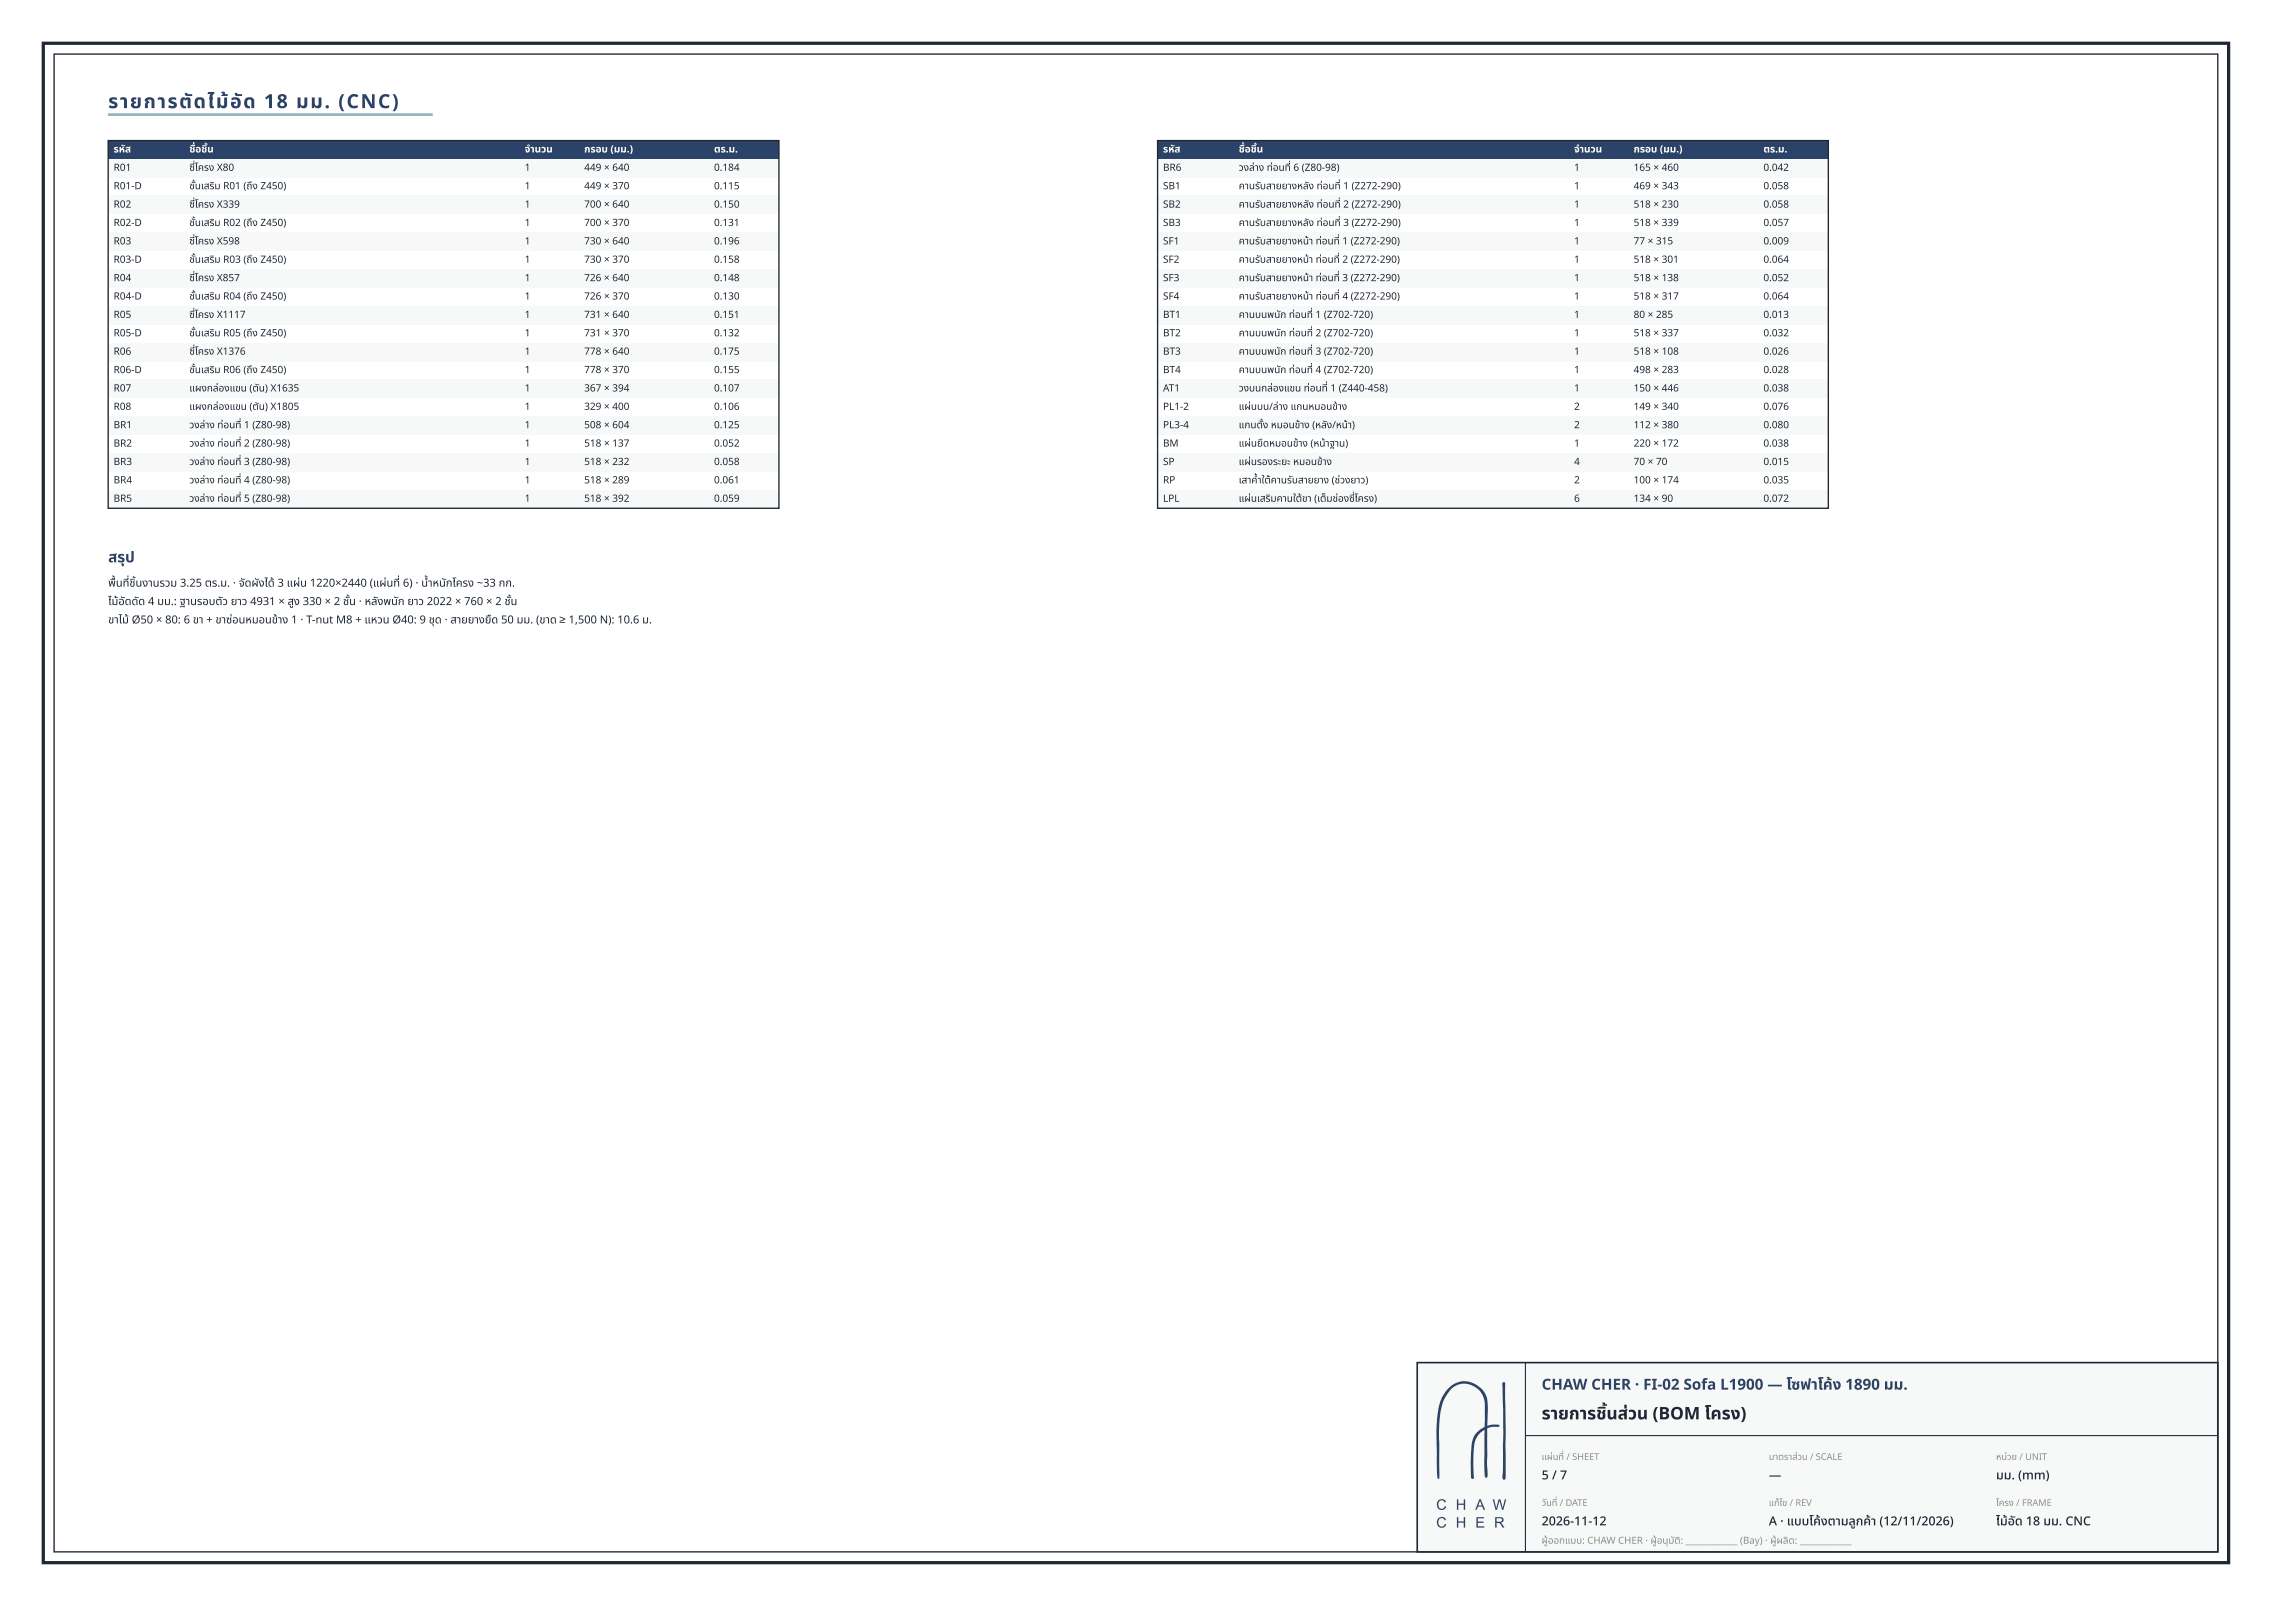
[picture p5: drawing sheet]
<svg xmlns="http://www.w3.org/2000/svg" width="420mm" height="297mm" viewBox="0 0 420 297" stroke-linecap="round" stroke-linejoin="round" font-family="sans-serif">
<defs><g id="words">
<text font-size="3.6" fill="#2b4368" x="20" y="20">รายการตั ดไม้ อั ด 18 มม. (CNC)</text>
<g font-size="3.2" fill="#1e2733">
<text x="285" y="262.5">รายการชิ้ นส่ วน (BOM โครง)</text>
<text x="297.1" y="262.5">ชิ้</text>
<text x="301" y="262.5">ส่</text>
</g>
<g font-size="2.8" fill="#2b4368">
<text x="20" y="104">สรุ ป</text>
<text x="285" y="257">CHAW CHER · FI-02 Sofa L1900 — โซฟาโค้ ง 1890 มม.</text>
</g>
<g font-size="2.3" fill="#1e2733">
<text x="285" y="273.6">5 / 7</text>
<text x="327" y="273.6">—</text>
<text x="369" y="273.6">มม. (mm)</text>
<text x="285" y="282.1">2026-11-12</text>
<text x="327" y="282.1">A · แบบโค้ งตามลู กค้ า (12/11/2026)</text>
<text x="343.1" y="282.1">ลู</text>
<text x="369" y="282.1">ไม้ อัม้ อัด 18 มม. CNC</text>
</g>
<g font-size="2" fill="#1e2733">
<text x="20" y="108.5">พื้ นที่ ชิ้ นงานรวม 3.25 ตร.ม. · จั ดผั งได้ 3 แผ่ น 1220×2440 (แผ่ นที่</text>
<text x="20" y="111.9">ไม้ อัม้ อัดดั ด 4 มม.: ฐานรอบตั ว ยาว 4931 × สู ง 330 × 2 ชั้ น · หลั งพนั ก ยาว 2022 × 760 × 2 ชั้ น</text>
<text x="21.4" y="108.5">พื้</text>
<text x="25.1" y="108.5">ชิ้</text>
<text x="25.6" y="111.9">ดั</text>
<text x="45.2" y="108.5">จั</text>
<text x="47.8" y="108.5">ผั</text>
<text x="54.3" y="111.9">สู</text>
<text x="55.5" y="108.5">ผ่</text>
<text x="64.6" y="111.9">ชั้</text>
<text x="71.5" y="108.5">ผ่</text>
<text x="73.6" y="111.9">นั</text>
<text x="74.5" y="108.5">6) · น้ำ</text>
<text x="80" y="108.5">หนั กโครง ~33 กก.</text>
<text x="82.4" y="108.5">นั</text>
<text x="94.4" y="111.9">ชั้</text>
<text x="20" y="115.3">ขาไม้ Ø50 × 80: 6 ขา + ขาซ่ อนหมอนข้ าข้ ง 1 · T-nut M8 + แหวน Ø40: 9 ชุ ด · สายยางยื ด 50 มม. (ขาด ≥ 1,500 N): 10.6 ม.</text>
<text x="43" y="115.3">ซ่</text>
<text x="90.9" y="115.3">ยื</text>
</g>
<g font-size="1.8" fill="#fff">
<text x="21" y="28.2">รหั ส</text>
<text x="35" y="28.2">ชื่ อชิ้ น</text>
<text x="36.2" y="28.2">ชื่</text>
<text x="38.4" y="28.2">ชิ้</text>
<text x="97" y="28.2">จำ</text>
<text x="98.8" y="28.2">นวน</text>
<text x="108" y="28.2">กรอบ (มม.)</text>
<text x="132" y="28.2">ตร.ม.</text>
<text x="215" y="28.2">รหั ส</text>
<text x="229" y="28.2">ชื่ อชิ้ น</text>
<text x="230.1" y="28.2">ชื่</text>
<text x="232.4" y="28.2">ชิ้</text>
<text x="291" y="28.2">จำ</text>
<text x="292.8" y="28.2">นวน</text>
<text x="302" y="28.2">กรอบ (มม.)</text>
<text x="326" y="28.2">ตร.ม.</text>
</g>
<g font-size="1.8" fill="#1e2733">
<text x="21" y="31.6">R01</text>
<text x="21" y="35">R01-D</text>
<text x="35" y="31.6">ซี่ โซี่ครง X80</text>
<text x="35" y="35">ชั้ นเสริ ม R01 (ถึ ง Z450)</text>
<text x="36" y="35">ชั้</text>
<text x="39.7" y="35">ริ</text>
<text x="97" y="31.6">1</text>
<text x="97" y="35">1</text>
<text x="108" y="31.6">449 × 640</text>
<text x="108" y="35">449 × 370</text>
<text x="132" y="31.6">0.184</text>
<text x="132" y="35">0.115</text>
<text x="215" y="31.6">BR6</text>
<text x="215" y="35">SB1</text>
<text x="229" y="31.6">วงล่ าง ท่ อนที่</text>
<text x="229" y="35">คานรั บสายยางหลั ง ท่ อนที่</text>
<text x="233" y="35">รั</text>
<text x="239.1" y="31.6">6 (Z80-98)</text>
<text x="248.3" y="35">1 (Z272-290)</text>
<text x="291" y="31.6">1</text>
<text x="291" y="35">1</text>
<text x="302" y="31.6">165 × 460</text>
<text x="302" y="35">469 × 343</text>
<text x="326" y="31.6">0.042</text>
<text x="326" y="35">0.058</text>
<text x="21" y="38.4">R02</text>
<text x="21" y="41.8">R02-D</text>
<text x="35" y="38.4">ซี่ โซี่ครง X339</text>
<text x="35" y="41.8">ชั้ นเสริ ม R02 (ถึ ง Z450)</text>
<text x="36" y="41.8">ชั้</text>
<text x="39.7" y="41.8">ริ</text>
<text x="97" y="38.4">1</text>
<text x="97" y="41.8">1</text>
<text x="108" y="38.4">700 × 640</text>
<text x="108" y="41.8">700 × 370</text>
<text x="132" y="38.4">0.150</text>
<text x="132" y="41.8">0.131</text>
<text x="215" y="38.4">SB2</text>
<text x="215" y="41.8">SB3</text>
<text x="229" y="38.4">คานรั บสายยางหลั ง ท่ อนที่</text>
<text x="229" y="41.8">คานรั บสายยางหลั ง ท่ อนที่</text>
<text x="233" y="38.4">รั</text>
<text x="233" y="41.8">รั</text>
<text x="248.3" y="38.4">2 (Z272-290)</text>
<text x="248.3" y="41.8">3 (Z272-290)</text>
<text x="291" y="38.4">1</text>
<text x="291" y="41.8">1</text>
<text x="302" y="38.4">518 × 230</text>
<text x="302" y="41.8">518 × 339</text>
<text x="326" y="38.4">0.058</text>
<text x="326" y="41.8">0.057</text>
<text x="21" y="45.2">R03</text>
<text x="35" y="45.2">ซี่ โซี่ครง X598</text>
<text x="97" y="45.2">1</text>
<text x="108" y="45.2">730 × 640</text>
<text x="132" y="45.2">0.196</text>
<text x="215" y="45.2">SF1</text>
<text x="229" y="45.2">คานรั บสายยางหน้ าน้ ท่ อนที่</text>
<text x="233" y="45.2">รั</text>
<text x="248.2" y="45.2">1 (Z272-290)</text>
<text x="291" y="45.2">1</text>
<text x="302" y="45.2">77 × 315</text>
<text x="326" y="45.2">0.009</text>
<text x="21" y="48.6">R03-D</text>
<text x="21" y="52">R04</text>
<text x="35" y="48.6">ชั้ นเสริ ม R03 (ถึ ง Z450)</text>
<text x="35" y="52">ซี่ โซี่ครง X857</text>
<text x="36" y="48.6">ชั้</text>
<text x="39.7" y="48.6">ริ</text>
<text x="97" y="48.6">1</text>
<text x="97" y="52">1</text>
<text x="108" y="48.6">730 × 370</text>
<text x="108" y="52">726 × 640</text>
<text x="132" y="48.6">0.158</text>
<text x="132" y="52">0.148</text>
<text x="215" y="48.6">SF2</text>
<text x="215" y="52">SF3</text>
<text x="229" y="48.6">คานรั บสายยางหน้ าน้ ท่ อนที่</text>
<text x="229" y="52">คานรั บสายยางหน้ าน้ ท่ อนที่</text>
<text x="233" y="48.6">รั</text>
<text x="233" y="52">รั</text>
<text x="248.2" y="48.6">2 (Z272-290)</text>
<text x="248.2" y="52">3 (Z272-290)</text>
<text x="291" y="48.6">1</text>
<text x="291" y="52">1</text>
<text x="302" y="48.6">518 × 301</text>
<text x="302" y="52">518 × 138</text>
<text x="326" y="48.6">0.064</text>
<text x="326" y="52">0.052</text>
<text x="21" y="55.4">R04-D</text>
<text x="21" y="58.8">R05</text>
<text x="35" y="55.4">ชั้ นเสริ ม R04 (ถึ ง Z450)</text>
<text x="35" y="58.8">ซี่ โซี่ครง X1117</text>
<text x="36" y="55.4">ชั้</text>
<text x="39.7" y="55.4">ริ</text>
<text x="97" y="55.4">1</text>
<text x="97" y="58.8">1</text>
<text x="108" y="55.4">726 × 370</text>
<text x="108" y="58.8">731 × 640</text>
<text x="132" y="55.4">0.130</text>
<text x="132" y="58.8">0.151</text>
<text x="215" y="55.4">SF4</text>
<text x="215" y="58.8">BT1</text>
<text x="229" y="55.4">คานรั บสายยางหน้ าน้ ท่ อนที่</text>
<text x="229" y="58.8">คานบนพนั ก ท่ อนที่</text>
<text x="233" y="55.4">รั</text>
<text x="236.7" y="58.8">นั</text>
<text x="243.2" y="58.8">1 (Z702-720)</text>
<text x="248.2" y="55.4">4 (Z272-290)</text>
<text x="291" y="55.4">1</text>
<text x="291" y="58.8">1</text>
<text x="302" y="55.4">518 × 317</text>
<text x="302" y="58.8">80 × 285</text>
<text x="326" y="55.4">0.064</text>
<text x="326" y="58.8">0.013</text>
<text x="21" y="62.2">R05-D</text>
<text x="21" y="65.6">R06</text>
<text x="35" y="62.2">ชั้ นเสริ ม R05 (ถึ ง Z450)</text>
<text x="35" y="65.6">ซี่ โซี่ครง X1376</text>
<text x="36" y="62.2">ชั้</text>
<text x="39.7" y="62.2">ริ</text>
<text x="97" y="62.2">1</text>
<text x="97" y="65.6">1</text>
<text x="108" y="62.2">731 × 370</text>
<text x="108" y="65.6">778 × 640</text>
<text x="132" y="62.2">0.132</text>
<text x="132" y="65.6">0.175</text>
<text x="215" y="62.2">BT2</text>
<text x="215" y="65.6">BT3</text>
<text x="229" y="62.2">คานบนพนั ก ท่ อนที่</text>
<text x="229" y="65.6">คานบนพนั ก ท่ อนที่</text>
<text x="236.7" y="62.2">นั</text>
<text x="236.7" y="65.6">นั</text>
<text x="243.2" y="62.2">2 (Z702-720)</text>
<text x="243.2" y="65.6">3 (Z702-720)</text>
<text x="291" y="62.2">1</text>
<text x="291" y="65.6">1</text>
<text x="302" y="62.2">518 × 337</text>
<text x="302" y="65.6">518 × 108</text>
<text x="326" y="62.2">0.032</text>
<text x="326" y="65.6">0.026</text>
<text x="21" y="69">R06-D</text>
<text x="35" y="69">ชั้ นเสริ ม R06 (ถึ ง Z450)</text>
<text x="36" y="69">ชั้</text>
<text x="39.7" y="69">ริ</text>
<text x="97" y="69">1</text>
<text x="108" y="69">778 × 370</text>
<text x="132" y="69">0.155</text>
<text x="215" y="69">BT4</text>
<text x="229" y="69">คานบนพนั ก ท่ อนที่</text>
<text x="236.7" y="69">นั</text>
<text x="243.2" y="69">4 (Z702-720)</text>
<text x="291" y="69">1</text>
<text x="302" y="69">498 × 283</text>
<text x="326" y="69">0.028</text>
<text x="21" y="72.4">R07</text>
<text x="21" y="75.8">R08</text>
<text x="35" y="72.4">แผงกล่ องแขน (ตั น) X1635</text>
<text x="35" y="75.8">แผงกล่ องแขน (ตั น) X1805</text>
<text x="97" y="72.4">1</text>
<text x="97" y="75.8">1</text>
<text x="108" y="72.4">367 × 394</text>
<text x="108" y="75.8">329 × 400</text>
<text x="132" y="72.4">0.107</text>
<text x="132" y="75.8">0.106</text>
<text x="215" y="72.4">AT1</text>
<text x="215" y="75.8">PL1-2</text>
<text x="229" y="72.4">วงบนกล่ องแขน ท่ อนที่</text>
<text x="229" y="75.8">แผ่ นบน/ล่ าง แกนหมอนข้ าข้ ง</text>
<text x="231.2" y="75.8">ผ่</text>
<text x="245.9" y="72.4">1 (Z440-458)</text>
<text x="291" y="72.4">1</text>
<text x="291" y="75.8">2</text>
<text x="302" y="72.4">150 × 446</text>
<text x="302" y="75.8">149 × 340</text>
<text x="326" y="72.4">0.038</text>
<text x="326" y="75.8">0.076</text>
<text x="21" y="79.2">BR1</text>
<text x="21" y="82.6">BR2</text>
<text x="35" y="79.2">วงล่ าง ท่ อนที่</text>
<text x="35" y="82.6">วงล่ าง ท่ อนที่</text>
<text x="45.1" y="79.2">1 (Z80-98)</text>
<text x="45.1" y="82.6">2 (Z80-98)</text>
<text x="97" y="79.2">1</text>
<text x="97" y="82.6">1</text>
<text x="108" y="79.2">508 × 604</text>
<text x="108" y="82.6">518 × 137</text>
<text x="132" y="79.2">0.125</text>
<text x="132" y="82.6">0.052</text>
<text x="215" y="79.2">PL3-4</text>
<text x="215" y="82.6">BM</text>
<text x="229" y="79.2">แกนตั้ ง หมอนข้ าข้ ง (หลั ง/หน้ าน้ )</text>
<text x="229" y="82.6">แผ่ นยึ ดหมอนข้ าข้ ง (หน้ าน้ ฐาน)</text>
<text x="231.2" y="82.6">ผ่</text>
<text x="233.5" y="82.6">ยึ</text>
<text x="233.5" y="79.3">ตั้</text>
<text x="291" y="79.2">2</text>
<text x="291" y="82.6">1</text>
<text x="302" y="79.2">112 × 380</text>
<text x="302" y="82.6">220 × 172</text>
<text x="326" y="79.2">0.080</text>
<text x="326" y="82.6">0.038</text>
<text x="21" y="86">BR3</text>
<text x="21" y="89.4">BR4</text>
<text x="35" y="86">วงล่ าง ท่ อนที่</text>
<text x="35" y="89.4">วงล่ าง ท่ อนที่</text>
<text x="45.1" y="86">3 (Z80-98)</text>
<text x="45.1" y="89.4">4 (Z80-98)</text>
<text x="97" y="86">1</text>
<text x="97" y="89.4">1</text>
<text x="108" y="86">518 × 232</text>
<text x="108" y="89.4">518 × 289</text>
<text x="132" y="86">0.058</text>
<text x="132" y="89.4">0.061</text>
<text x="215" y="86">SP</text>
<text x="215" y="89.4">RP</text>
<text x="229" y="86">แผ่ นรองระยะ หมอนข้ าข้ ง</text>
<text x="229" y="89.4">เสาค้ำ</text>
<text x="231.2" y="86">ผ่</text>
<text x="233.2" y="89.4">ใต้ คานรั บสายยาง (ช่ วงยาว)</text>
<text x="238.9" y="89.4">รั</text>
<text x="247.8" y="89.4">ช่</text>
<text x="291" y="86">4</text>
<text x="291" y="89.4">2</text>
<text x="302" y="86">70 × 70</text>
<text x="302" y="89.4">100 × 174</text>
<text x="326" y="86">0.015</text>
<text x="326" y="89.4">0.035</text>
<text x="21" y="92.8">BR5</text>
<text x="35" y="92.8">วงล่ าง ท่ อนที่</text>
<text x="45.1" y="92.8">5 (Z80-98)</text>
<text x="97" y="92.8">1</text>
<text x="108" y="92.8">518 × 392</text>
<text x="132" y="92.8">0.059</text>
<text x="215" y="92.8">LPL</text>
<text x="229" y="92.8">แผ่ นเสริ มคานใต้ ขา (เต็ มช่ องซี่ โซี่ครง)</text>
<text x="231.2" y="92.8">ผ่</text>
<text x="235" y="92.8">ริ</text>
<text x="247.4" y="92.8">ช่</text>
<text x="291" y="92.8">6</text>
<text x="302" y="92.8">134 × 90</text>
<text x="326" y="92.8">0.072</text>
</g>
<g font-size="1.8" fill="#958c7b">
<text x="285" y="285.5">ผู้ ออกแบบ: CHAW CHER · ผู้ อนุ มันุ ติมั ติ: ____________ (Bay) · ผู้ ผลิ ต: ____________</text>
<text x="286.2" y="285.5">ผู้</text>
<text x="306.3" y="285.5">ผู้</text>
<text x="328.4" y="285.5">ผู้</text>
</g>
<g font-size="1.7" fill="#958c7b">
<text x="285" y="270">แผ่ นที่</text>
<text x="287.1" y="270">ผ่</text>
<text x="289.6" y="270">/ SHEET</text>
<text x="327" y="270">มาตราส่ วน / SCALE</text>
<text x="332.3" y="270">ส่</text>
<text x="369" y="270">หน่ วย / UNIT</text>
<text x="371" y="270">น่</text>
<text x="285" y="278.5">วั นที่</text>
<text x="285.9" y="278.5">วั</text>
<text x="288.3" y="278.5">/ DATE</text>
<text x="327" y="278.5">แก้ ไข / REV</text>
<text x="369" y="278.5">โครง / FRAME</text>
</g>
</g></defs>
<path d="M8 8h404v281h-404z" fill="none" stroke="#1e2733" stroke-width=".6"/>
<path d="M10 10h400v277h-400z" fill="none" stroke="#1e2733" stroke-width=".25"/>
<path d="M262 252h148v35h-148z" fill="#f7f8f8"/>
<path d="M262 252h148v35h-148z" fill="none" stroke="#1e2733" stroke-width=".3"/>
<g fill="#2b4368">
<path d="M267.9 256.7a4.2 4.2 0 0 1 4.4-.9 4.2 4.2 0 0 1 2.7 3.7l-.1 4.2a3.3 3.3 0 0 1 2.3-.1v.1a.97 .97 0 0 1-1 .2l-1.3 .3v6.4l.1 2v.5l-.2 .2-.3-.1-.1-1v-7.8a4.2 4.2 0 0 0-2 4.1v4.3a.51 .51 0 0 1-.1 .7l-.3-.1-.1-.3v-4.2a5.5 5.5 0 0 1 1.2-4.1l.9-.7a.49 .49 0 0 0 .5-.7v-2.8a3.9 3.9 0 0 0-1.7-4 3.9 3.9 0 0 0-4.4 .1l-.2 .3a8.9 8.9 0 0 0-2.1 6.1v9.8v.5l-.2 .1-.1-.1-.2-1.2-.1-7.2 .4-4.3a7.1 7.1 0 0 1 2-4z"/>
<path d="M277.8 255.7l.1-.1a.34 .34 0 0 1 .4 .2 .34 .34 0 0 1 0 .4v16.6a.57 .57 0 0 1-.3 .8 .48 .48 0 0 1-.2-.7l.1-8-.2-8.9z"/>
<path d="M265.9 277.5l.4-.2a.79 .79 0 0 1 1 .5l-.2 .1a.65 .65 0 0 0-.9-.3 .65 .65 0 0 0-.3 .9 .59 .59 0 0 0 .6 .5 .59 .59 0 0 0 .6-.5l.3 .1a.91 .91 0 0 1-1.3 .6 .91 .91 0 0 1-.4-1.3z"/>
<path d="M269.3 277.3h.3v.8h1v-.8h.3v1.9h-.3v-.9h-1v.9h-.3z"/>
<path d="M276 277.3h.2l.4 1.6 .5-1.6h.3l.4 1.6 .4-1.6h.3l-.6 1.9h-.2l-.5-1.7-.5 1.7h-.2z"/>
<path d="M265.9 280.8l.4-.2a.79 .79 0 0 1 1 .5l-.2 .1a.65 .65 0 0 0-.9-.3 .65 .65 0 0 0-.3 .9 .59 .59 0 0 0 .6 .5 .59 .59 0 0 0 .6-.5l.3 .1a.91 .91 0 0 1-1.3 .6 .91 .91 0 0 1-.4-1.3z"/>
<path d="M269.3 280.6h.3v.8h1v-.8h.3v1.9h-.3v-.9h-1v.9h-.3z"/>
<path d="M272.9 280.6h1.4v.2h-1.1v.6h1.1v.2h-1.1v.7h1.2v.2h-1.5z"/>
<path d="M273.6 277.5l-.3 .9h.6zM273.5 277.3h.2l.8 1.9h-.2l-.3-.6h-.8l-.2 .6h-.3z"/>
<path d="M276.7 280.8v.6l.9-.1 .1-.4-.2-.1zM276.4 280.6h.9a.54 .54 0 0 1 .7 .4 .54 .54 0 0 1-.6 .6l.7 .9h-.3l-.5-.7-.3-.1h-.3v.8h-.3z"/>
</g>
<path d="M282 252v35M282 265.5h128" fill="none" stroke="#1e2733" stroke-width=".2"/>
<path d="M20 21.2h60" fill="none" stroke="#83b7bf" stroke-width=".5"/>
<path d="M20 26h124v3.4h-124z" fill="#2b4368"/>
<g fill="#f7f8f8">
<path d="M20 29.4h124v3.4h-124z"/>
<path d="M20 36.2h124v3.4h-124z"/>
<path d="M20 43h124v3.4h-124z"/>
<path d="M20 49.8h124v3.4h-124z"/>
<path d="M20 56.6h124v3.4h-124z"/>
<path d="M20 63.4h124v3.4h-124z"/>
<path d="M20 70.2h124v3.4h-124z"/>
<path d="M20 77h124v3.4h-124z"/>
<path d="M20 83.8h124v3.4h-124z"/>
<path d="M20 90.6h124v3.4h-124z"/>
</g>
<path d="M20 26h124v68h-124z" fill="none" stroke="#1e2733" stroke-width=".25"/>
<path d="M214 26h124v3.4h-124z" fill="#2b4368"/>
<g fill="#f7f8f8">
<path d="M214 29.4h124v3.4h-124z"/>
<path d="M214 36.2h124v3.4h-124z"/>
<path d="M214 43h124v3.4h-124z"/>
<path d="M214 49.8h124v3.4h-124z"/>
<path d="M214 56.6h124v3.4h-124z"/>
<path d="M214 63.4h124v3.4h-124z"/>
<path d="M214 70.2h124v3.4h-124z"/>
<path d="M214 77h124v3.4h-124z"/>
<path d="M214 83.8h124v3.4h-124z"/>
<path d="M214 90.6h124v3.4h-124z"/>
</g>
<path d="M214 26h124v68h-124z" fill="none" stroke="#1e2733" stroke-width=".25"/>
<use href="#words"/>
</svg>
